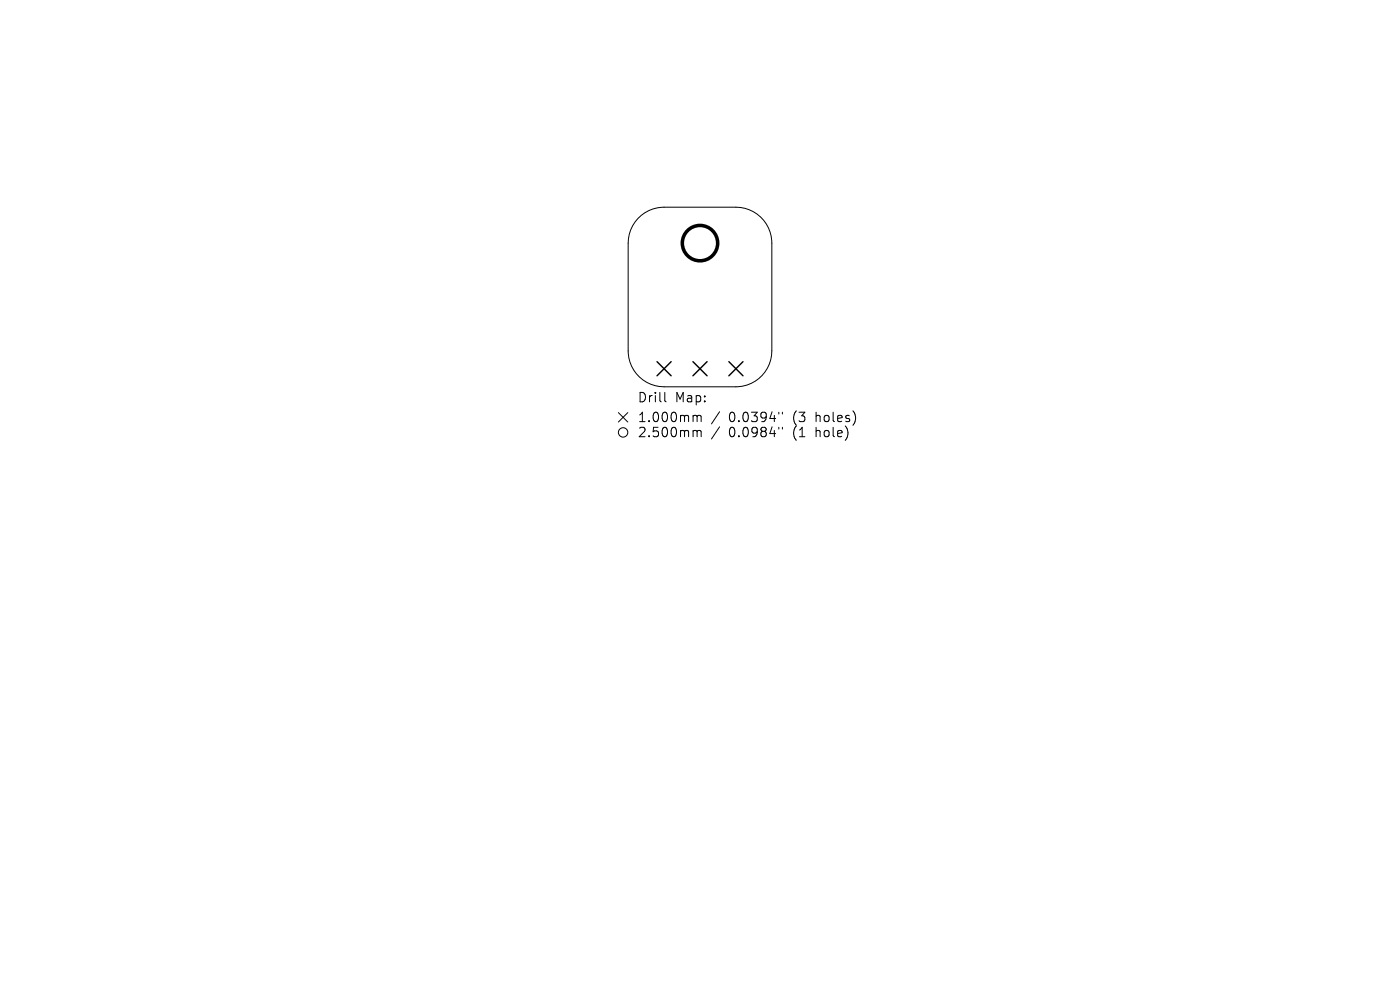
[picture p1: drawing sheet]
<svg xmlns="http://www.w3.org/2000/svg" width="297mm" height="210mm" viewBox="0 0 297 210" stroke-linecap="round" stroke-linejoin="round" font-family="sans-serif">
<defs><g id="words">
<g font-size="2.8">
<text x="135.2" y="85.6">Drill</text>
<text x="135.2" y="89.8">1.000mm</text>
<text x="143.2" y="85.6">Map:</text>
<text x="154.6" y="89.8">0.0394&quot;</text>
<text x="168.4" y="89.8">(3</text>
<text x="173.3" y="89.8">holes)</text>
<text x="135.2" y="93">2.500mm</text>
<text x="154.6" y="93">0.0984&quot;</text>
<text x="168.4" y="93">(1</text>
<text x="173.3" y="93">hole)</text>
</g>
</g></defs>
<g fill="none" stroke="#000" stroke-width=".21">
<path d="M135.3 46.4a7.6 7.6 0 0 1 5.6-2.4h15.2a7.6 7.6 0 0 1 7.6 7.6v22.8a7.6 7.6 0 0 1-7.6 7.7h-15.2a7.6 7.6 0 0 1-7.6-7.7v-22.8a7.6 7.6 0 0 1 2-5.2zM131.2 87.5l2 2M133.2 87.5l-2 2M141 83.2v1.8l.3 .2M147.3 88.1l.5 .1 .1 .2M147.3 91.3h.3l.3 .3M147.9 88.4l.3-.3 .5 .1v1.2M147.9 88.4v1M147.9 91.6v1M147.9 91.6l.3-.3 .5 .1v1.2M152.7 87.3l-1.8 2.6M152.7 90.5l-1.8 2.6"/>
<path d="M165.2 87.4v.4M165.2 90.6v.4M166 87.4v.4M166 90.6v.4"/>
<circle cx="132.2" cy="91.7" r="1"/>
</g>
<path d="M139.4 76.7l3 3M142.4 76.7l-3 3M147 76.7l3 3M150 76.7l-3 3M154.6 76.7l3 3M157.6 76.7l-3 3" fill="none" stroke="#000" stroke-width=".3"/>
<circle cx="148.5" cy="51.6" r="3.7" fill="none" stroke="#000" stroke-width=".75"/>
<use href="#words"/>
</svg>
